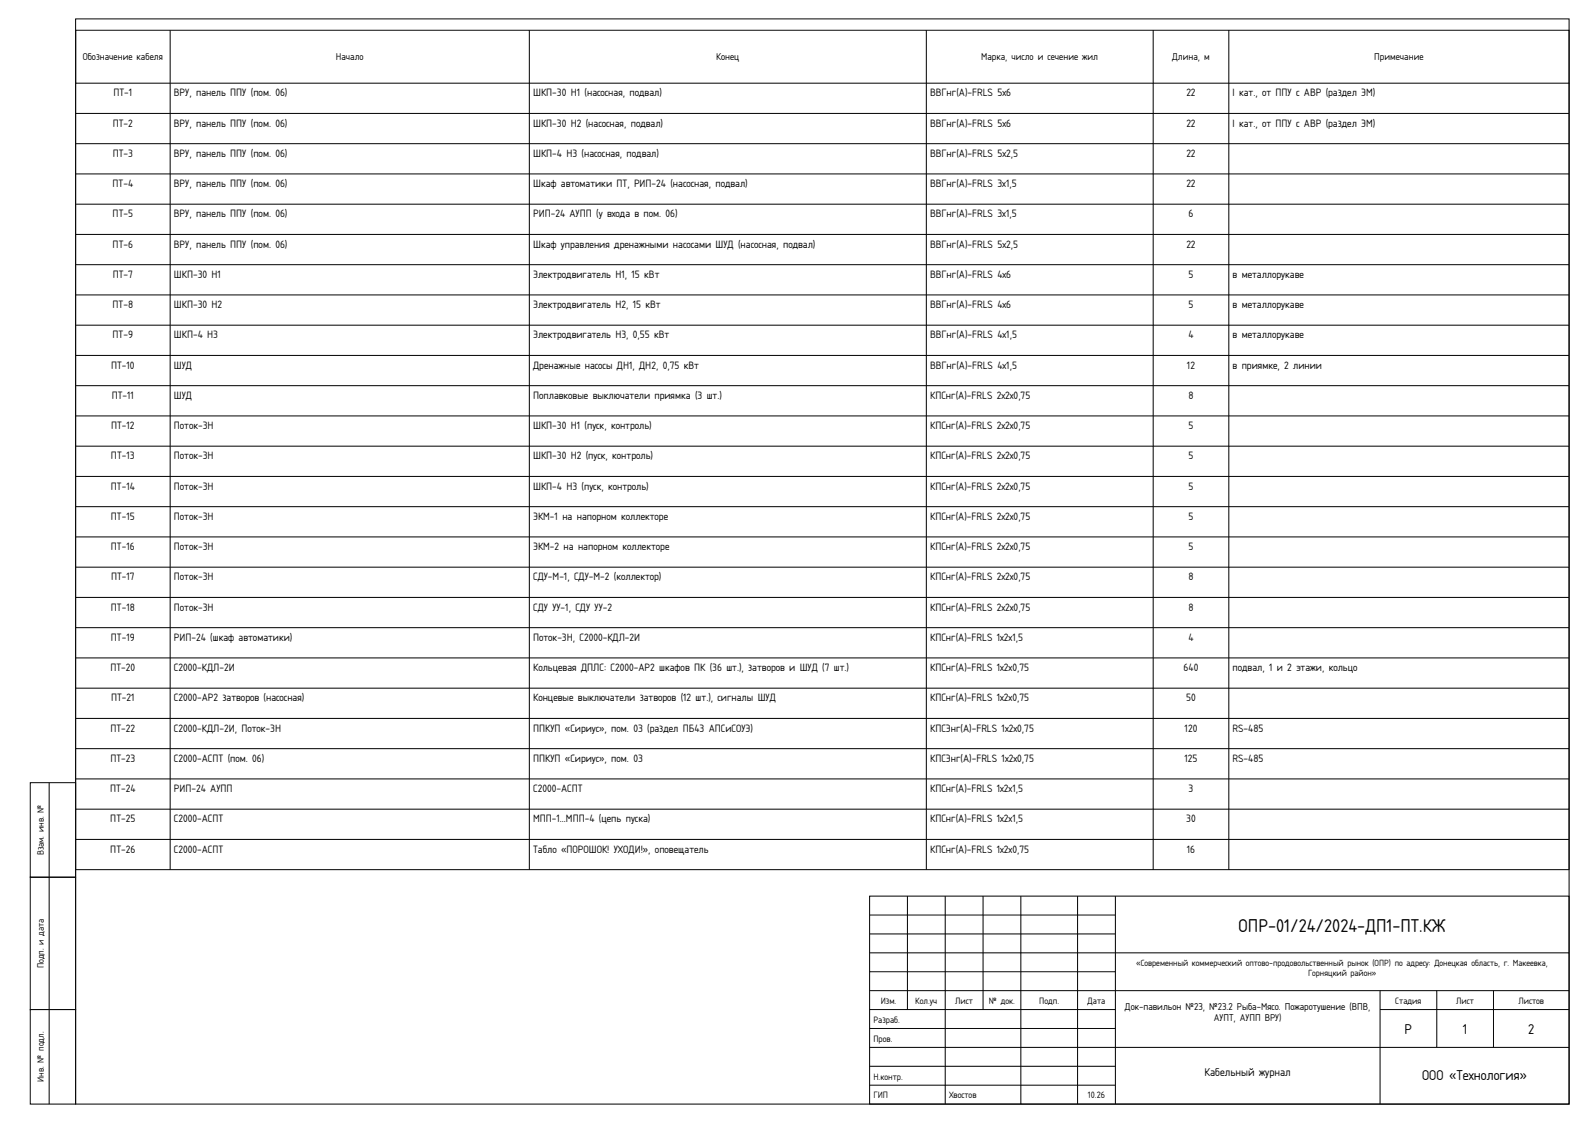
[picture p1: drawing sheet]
<svg xmlns="http://www.w3.org/2000/svg" width="420mm" height="297mm" viewBox="0 0 420 297" stroke-linecap="round" stroke-linejoin="round" font-family="sans-serif">
<defs><g id="words">
<text font-size="4.6" x="327.6" y="246.5">ОПР-01/24/2024-ДП1-ПТ.КЖ</text>
<g font-size="3.5">
<text x="371.5" y="273.5">Р</text>
<text x="386.9" y="273.5">1</text>
<text x="404.2" y="273.5">2</text>
<text x="376.1" y="285.5">ООО «Технология»</text>
</g>
<text font-size="2.8" x="318.6" y="284.5">Кабельный журнал</text>
<g font-size="2.6">
<text x="30" y="25.5">ПТ-1</text>
<text x="46" y="25.5">ВРУ, панель ППУ (пом. 06)</text>
<text x="141" y="25.5">ШКП-30 Н1 (насосная, подвал)</text>
<text x="246" y="25.5">ВВГнг(А)-FRLS 5х6</text>
<text x="313.8" y="25.5">22</text>
<text x="326" y="25.5">I кат., от ППУ с АВР (раздел ЭМ)</text>
<text x="29.8" y="33.5">ПТ-2</text>
<text x="46" y="33.5">ВРУ, панель ППУ (пом. 06)</text>
<text x="141" y="33.5">ШКП-30 Н2 (насосная, подвал)</text>
<text x="246" y="33.5">ВВГнг(А)-FRLS 5х6</text>
<text x="313.8" y="33.5">22</text>
<text x="326" y="33.5">I кат., от ППУ с АВР (раздел ЭМ)</text>
<text x="29.8" y="41.5">ПТ-3</text>
<text x="46" y="41.5">ВРУ, панель ППУ (пом. 06)</text>
<text x="141" y="41.5">ШКП-4 Н3 (насосная, подвал)</text>
<text x="246" y="41.5">ВВГнг(А)-FRLS 5х2,5</text>
<text x="313.8" y="41.5">22</text>
<text x="29.8" y="49.5">ПТ-4</text>
<text x="46" y="49.5">ВРУ, панель ППУ (пом. 06)</text>
<text x="141" y="49.5">Шкаф автоматики ПТ, РИП-24 (насосная, подвал)</text>
<text x="246" y="49.5">ВВГнг(А)-FRLS 3х1,5</text>
<text x="313.8" y="49.5">22</text>
<text x="29.8" y="57.5">ПТ-5</text>
<text x="46" y="57.5">ВРУ, панель ППУ (пом. 06)</text>
<text x="141" y="57.5">РИП-24 АУПП (у входа в пом. 06)</text>
<text x="246" y="57.5">ВВГнг(А)-FRLS 3х1,5</text>
<text x="314.3" y="57.5">6</text>
<text x="29.8" y="65.5">ПТ-6</text>
<text x="46" y="65.5">ВРУ, панель ППУ (пом. 06)</text>
<text x="141" y="65.5">Шкаф управления дренажными насосами ШУД (насосная, подвал)</text>
<text x="246" y="65.5">ВВГнг(А)-FRLS 5х2,5</text>
<text x="313.8" y="65.5">22</text>
<text x="29.8" y="73.5">ПТ-7</text>
<text x="46" y="73.5">ШКП-30 Н1</text>
<text x="141" y="73.5">Электродвигатель Н1, 15 кВт</text>
<text x="246" y="73.5">ВВГнг(А)-FRLS 4х6</text>
<text x="314.3" y="73.5">5</text>
<text x="326" y="73.5">в металлорукаве</text>
<text x="29.8" y="81.5">ПТ-8</text>
<text x="46" y="81.5">ШКП-30 Н2</text>
<text x="141" y="81.5">Электродвигатель Н2, 15 кВт</text>
<text x="246" y="81.5">ВВГнг(А)-FRLS 4х6</text>
<text x="314.3" y="81.5">5</text>
<text x="326" y="81.5">в металлорукаве</text>
<text x="29.8" y="89.5">ПТ-9</text>
<text x="46" y="89.5">ШКП-4 Н3</text>
<text x="141" y="89.5">Электродвигатель Н3, 0,55 кВт</text>
<text x="246" y="89.5">ВВГнг(А)-FRLS 4х1,5</text>
<text x="314.3" y="89.5">4</text>
<text x="326" y="89.5">в металлорукаве</text>
<text x="29.4" y="97.5">ПТ-10</text>
<text x="46" y="97.5">ШУД</text>
<text x="141" y="97.5">Дренажные насосы ДН1, ДН2, 0,75 кВт</text>
<text x="246" y="97.5">ВВГнг(А)-FRLS 4х1,5</text>
<text x="313.9" y="97.5">12</text>
<text x="326" y="97.5">в приямке, 2 линии</text>
<text x="29.5" y="105.5">ПТ-11</text>
<text x="46" y="105.5">ШУД</text>
<text x="141" y="105.5">Поплавковые выключатели приямка (3 шт.)</text>
<text x="246" y="105.5">КПСнг(А)-FRLS 2х2х0,75</text>
<text x="314.3" y="105.5">8</text>
<text x="29.4" y="113.5">ПТ-12</text>
<text x="46" y="113.5">Поток-3Н</text>
<text x="141" y="113.5">ШКП-30 Н1 (пуск, контроль)</text>
<text x="246" y="113.5">КПСнг(А)-FRLS 2х2х0,75</text>
<text x="314.3" y="113.5">5</text>
<text x="29.4" y="121.5">ПТ-13</text>
<text x="46" y="121.5">Поток-3Н</text>
<text x="141" y="121.5">ШКП-30 Н2 (пуск, контроль)</text>
<text x="246" y="121.5">КПСнг(А)-FRLS 2х2х0,75</text>
<text x="314.3" y="121.5">5</text>
<text x="29.3" y="129.5">ПТ-14</text>
<text x="46" y="129.5">Поток-3Н</text>
<text x="141" y="129.5">ШКП-4 Н3 (пуск, контроль)</text>
<text x="246" y="129.5">КПСнг(А)-FRLS 2х2х0,75</text>
<text x="314.3" y="129.5">5</text>
<text x="29.3" y="137.5">ПТ-15</text>
<text x="46" y="137.5">Поток-3Н</text>
<text x="141" y="137.5">ЭКМ-1 на напорном коллекторе</text>
<text x="246" y="137.5">КПСнг(А)-FRLS 2х2х0,75</text>
<text x="314.3" y="137.5">5</text>
<text x="29.3" y="145.5">ПТ-16</text>
<text x="46" y="145.5">Поток-3Н</text>
<text x="141" y="145.5">ЭКМ-2 на напорном коллекторе</text>
<text x="246" y="145.5">КПСнг(А)-FRLS 2х2х0,75</text>
<text x="314.3" y="145.5">5</text>
<text x="29.4" y="153.5">ПТ-17</text>
<text x="46" y="153.5">Поток-3Н</text>
<text x="141" y="153.5">СДУ-М-1, СДУ-М-2 (коллектор)</text>
<text x="246" y="153.5">КПСнг(А)-FRLS 2х2х0,75</text>
<text x="314.3" y="153.5">8</text>
<text x="29.3" y="161.5">ПТ-18</text>
<text x="46" y="161.5">Поток-3Н</text>
<text x="141" y="161.5">СДУ УУ-1, СДУ УУ-2</text>
<text x="246" y="161.5">КПСнг(А)-FRLS 2х2х0,75</text>
<text x="314.3" y="161.5">8</text>
<text x="29.3" y="169.5">ПТ-19</text>
<text x="46" y="169.5">РИП-24 (шкаф автоматики)</text>
<text x="141" y="169.5">Поток-3Н, С2000-КДЛ-2И</text>
<text x="246" y="169.5">КПСнг(А)-FRLS 1х2х1,5</text>
<text x="314.3" y="169.5">4</text>
<text x="29.2" y="177.5">ПТ-20</text>
<text x="46" y="177.5">С2000-КДЛ-2И</text>
<text x="141" y="177.5">Кольцевая ДПЛС: С2000-АР2 шкафов ПК (36 шт.), затворов и ШУД (7 шт.)</text>
<text x="246" y="177.5">КПСнг(А)-FRLS 1х2х0,75</text>
<text x="313" y="177.5">640</text>
<text x="326" y="177.5">подвал, 1 и 2 этажи, кольцо</text>
<text x="29.4" y="185.5">ПТ-21</text>
<text x="46" y="185.5">С2000-АР2 затворов (насосная)</text>
<text x="141" y="185.5">Концевые выключатели затворов (12 шт.), сигналы ШУД</text>
<text x="246" y="185.5">КПСнг(А)-FRLS 1х2х0,75</text>
<text x="313.7" y="185.5">50</text>
<text x="29.2" y="193.5">ПТ-22</text>
<text x="46" y="193.5">С2000-КДЛ-2И, Поток-3Н</text>
<text x="141" y="193.5">ППКУП «Сириус», пом. 03 (раздел ПБ43 АПСиСОУЭ)</text>
<text x="246" y="193.5">КПСЭнг(А)-FRLS 1х2х0,75</text>
<text x="313.3" y="193.5">120</text>
<text x="326" y="193.5">RS-485</text>
<text x="29.2" y="201.5">ПТ-23</text>
<text x="46" y="201.5">С2000-АСПТ (пом. 06)</text>
<text x="141" y="201.5">ППКУП «Сириус», пом. 03</text>
<text x="246" y="201.5">КПСЭнг(А)-FRLS 1х2х0,75</text>
<text x="313.3" y="201.5">125</text>
<text x="326" y="201.5">RS-485</text>
<text x="29.1" y="209.5">ПТ-24</text>
<text x="46" y="209.5">РИП-24 АУПП</text>
<text x="141" y="209.5">С2000-АСПТ</text>
<text x="246" y="209.5">КПСнг(А)-FRLS 1х2х1,5</text>
<text x="314.4" y="209.5">3</text>
<text x="29.2" y="217.5">ПТ-25</text>
<text x="46" y="217.5">С2000-АСПТ</text>
<text x="141" y="217.5">МПП-1...МПП-4 (цепь пуска)</text>
<text x="246" y="217.5">КПСнг(А)-FRLS 1х2х1,5</text>
<text x="313.7" y="217.5">30</text>
<text x="29.2" y="225.5">ПТ-26</text>
<text x="46" y="225.5">С2000-АСПТ</text>
<text x="141" y="225.5">Табло «ПОРОШОК! УХОДИ!», оповещатель</text>
<text x="246" y="225.5">КПСнг(А)-FRLS 1х2х0,75</text>
<text x="313.9" y="225.5">16</text>
</g>
<g font-size="2.5">
<text x="21.9" y="16">Обозначение кабеля</text>
<text x="88.8" y="16">Начало</text>
<text x="189.4" y="16">Конец</text>
<text x="259.5" y="16">Марка, число и сечение жил</text>
<text x="310" y="16">Длина, м</text>
<text x="363.5" y="16">Примечание</text>
<text x="297.5" y="267">Док-павильон №23, №23.2 Рыба-Мясо. Пожаротушение (ВПВ,</text>
<text x="321" y="270">АУПТ, АУПП ВРУ)</text>
</g>
<g font-size="2.3">
<text x="11.6" y="226.2" transform="rotate(-90 11.6 226.2)">Взам. инв. №</text>
<text x="11.6" y="256.1" transform="rotate(-90 11.6 256.1)">Подп. и дата</text>
<text x="232.9" y="265.5">Изм.</text>
<text x="242.1" y="265.5">Кол.уч</text>
<text x="252.6" y="265.5">Лист</text>
<text x="261.6" y="265.5">№ док.</text>
<text x="274.8" y="265.5">Подп.</text>
<text x="287.6" y="265.5">Дата</text>
<text x="369" y="265.5">Стадия</text>
<text x="385.1" y="265.5">Лист</text>
<text x="401.6" y="265.5">Листов</text>
<text x="231" y="270.5">Разраб.</text>
<text x="231" y="275.5">Пров.</text>
<text x="11.6" y="286.2" transform="rotate(-90 11.6 286.2)">Инв. № подл.</text>
<text x="231" y="285.5">Н.контр.</text>
<text x="231" y="290.5">ГИП</text>
<text x="251" y="290.5">Хвостов</text>
<text x="287.7" y="290.5">10.26</text>
</g>
<g font-size="2.2">
<text x="300.5" y="255.5">«Современный коммерческий оптово-продовольственный рынок (ОПР) по адресу: Донецкая область, г. Макеевка,</text>
<text x="346" y="258.1">Горняцкий район»</text>
</g>
</g></defs>
<g fill="none" stroke="#000" stroke-width=".26">
<path d="M20 5h395v287h-395zM20 8h395v14h-395zM20 8v222h395v-208M45 8v222M140 8v222M245 8v222M305 8v222M325 8v222M20 30h395M20 38h395M20 46h395M20 54h395"/>
<path d="M20 62h395M20 70h395M20 78h395M20 86h395M20 94h395M20 102h395M20 110h395M20 118h395M20 126h395M20 134h395M20 142h395M20 150h395"/>
<path d="M20 158h395M20 166h395M20 174h395M20 182h395M20 190h395M20 198h395M8 207h12v25h-12zM13 207v85M20 206h395M20 214h395M8 232h12v35h-12zM20 222h395"/>
<path d="M230 237h185v55h-185zM240 237v30M250 237v55M260 237v30M270 237v55M285 237v55M295 237v55M230 257h65M230 252h185M230 247h65M230 242h65M8 267h12v25h-12z"/>
<path d="M230 277h185M230 272h65M230 267h65M230 262h185M365 267h50M365 262v30M380 262v15M395 262v15M230 287h65M230 282h65"/>
</g>
<use href="#words"/>
</svg>
